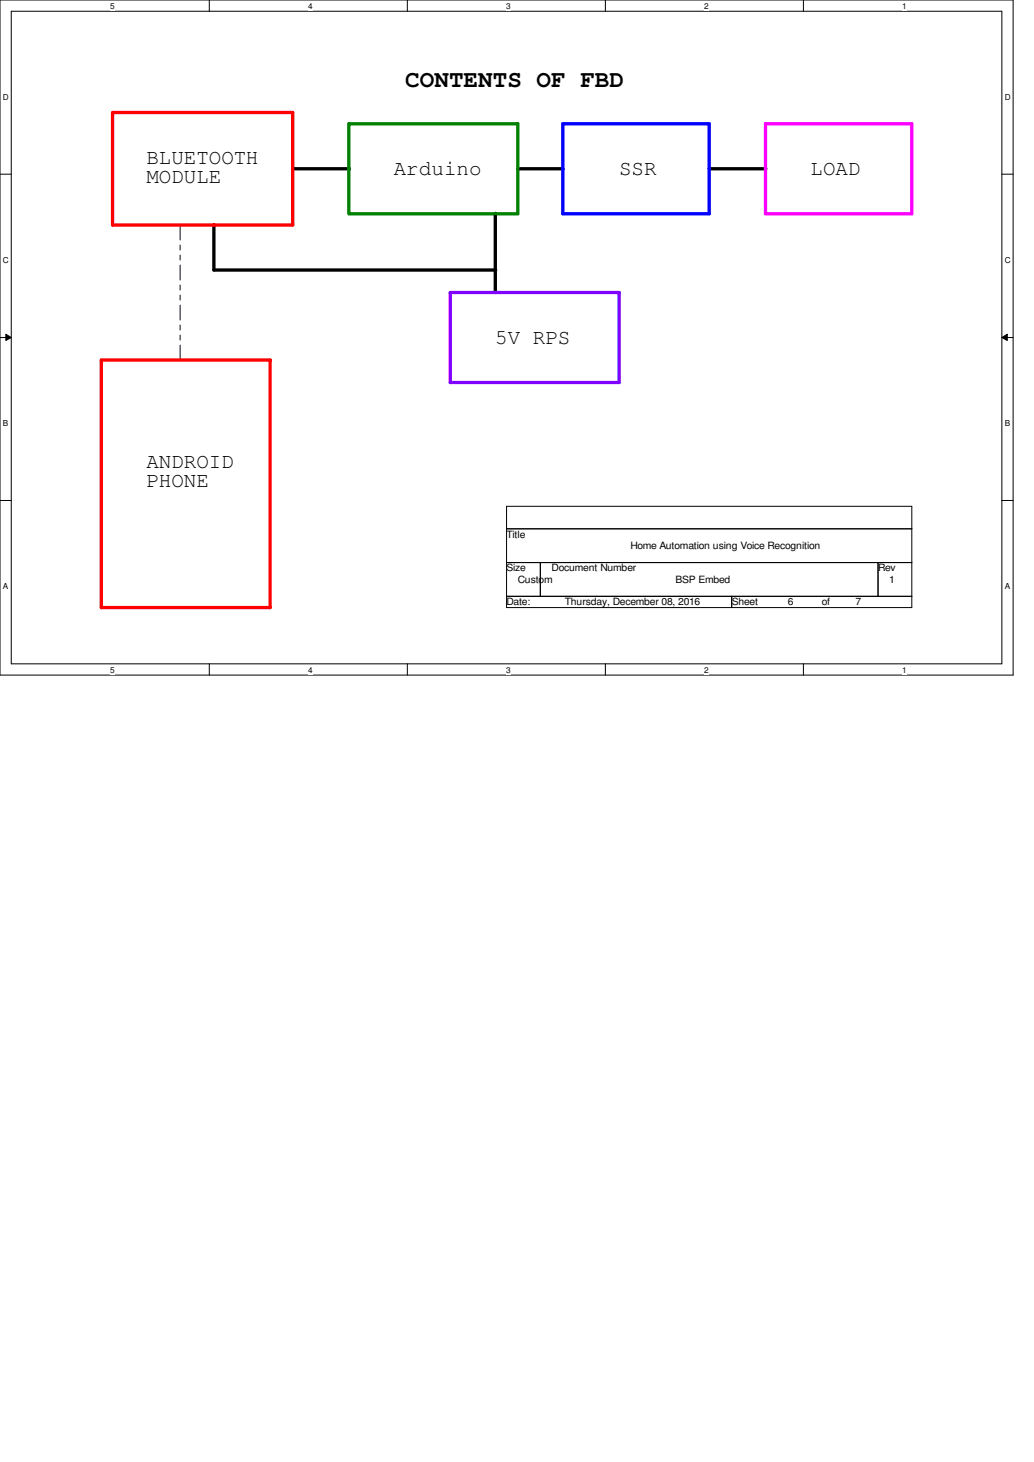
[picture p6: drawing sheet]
<svg xmlns="http://www.w3.org/2000/svg" width="210mm" height="297mm" viewBox="0 0 210 297" stroke-linecap="round" stroke-linejoin="round" font-family="sans-serif">
<defs><g id="words">
<text font-size="4.8" x="82.3" y="17.6">CONTENTS OF FBD</text>
<g font-size="4.3">
<text x="29.7" y="33.3">BLUETOOTH</text>
<text x="80" y="35.6">Arduino</text>
<text x="125.7" y="35.6">SSR</text>
<text x="164.6" y="35.6">LOAD</text>
<text x="29.7" y="37.3">MODULE</text>
<text x="100.6" y="69.8">5V RPS</text>
<text x="29.7" y="95">ANDROID</text>
<text x="29.7" y="99">PHONE</text>
</g>
<g font-size="2">
<text x="102.9" y="109.2">Title</text>
<text x="128" y="111.5">Home Automation using Voice Recognition</text>
<text x="102.9" y="116.1">Size</text>
<text x="105.2" y="118.4">Custom</text>
<text x="112" y="116.1">Document Number</text>
<text x="137.2" y="118.4">BSP Embed</text>
<text x="178.3" y="116.1">Rev</text>
<text x="180.6" y="118.4">1</text>
<text x="102.9" y="122.9">Date:</text>
<text x="114.7" y="122.9">Thursday, December 08, 2016</text>
<text x="148.6" y="122.9">Sheet</text>
<text x="160" y="122.9">6</text>
<text x="166.9" y="122.9">of</text>
<text x="173.7" y="122.9">7</text>
</g>
<g font-size="1.7">
<text x="22.4" y="1.8">5</text>
<text x="62.6" y="1.8">4</text>
<text x="102.8" y="1.8">3</text>
<text x="143" y="1.8">2</text>
<text x="183.2" y="1.8">1</text>
<text x=".6" y="20.3">D</text>
<text x="204" y="20.3">D</text>
<text x=".6" y="53.4">C</text>
<text x="204" y="53.4">C</text>
<text x=".6" y="86.6">B</text>
<text x="204" y="86.6">B</text>
<text x=".6" y="119.7">A</text>
<text x="204" y="119.7">A</text>
<text x="22.4" y="136.7">5</text>
<text x="62.6" y="136.7">4</text>
<text x="102.8" y="136.7">3</text>
<text x="143" y="136.7">2</text>
<text x="183.2" y="136.7">1</text>
</g>
</g></defs>
<path d="M0 0h205.7v137.2h-205.7zM2.3 2.3h201.2v132.6h-201.2z" fill="none" stroke="#000" stroke-width=".2"/>
<g fill="#fff">
<path d="M22.4 .3h.9v1.8h-.9z"/>
<path d="M22.4 135.1h.9v1.9h-.9z"/>
</g>
<path d="M42.5 0v2.3M42.5 134.9v2.3" fill="none" stroke="#000" stroke-width=".2"/>
<g fill="#fff">
<path d="M62.6 .3h.9v1.8h-.9z"/>
<path d="M62.6 135.1h.9v1.9h-.9z"/>
</g>
<path d="M82.7 0v2.3M82.7 134.9v2.3" fill="none" stroke="#000" stroke-width=".2"/>
<g fill="#fff">
<path d="M102.8 .3h.9v1.8h-.9z"/>
<path d="M102.8 135.1h.9v1.9h-.9z"/>
</g>
<path d="M122.9 0v2.3M122.9 134.9v2.3" fill="none" stroke="#000" stroke-width=".2"/>
<g fill="#fff">
<path d="M143 .3h.9v1.8h-.9z"/>
<path d="M143 135.1h.9v1.9h-.9z"/>
</g>
<path d="M163.2 0v2.3M163.2 134.9v2.3" fill="none" stroke="#000" stroke-width=".2"/>
<g fill="#fff">
<path d="M183.2 .3h.9v1.8h-.9z"/>
<path d="M183.2 135.1h.9v1.9h-.9z"/>
<path d="M.6 18.8h1.2v1.9h-1.2z"/>
<path d="M204 18.8h1.2v1.9h-1.2z"/>
<path d="M.6 51.9h1.2v1.9h-1.2z"/>
<path d="M204 51.9h1.2v1.9h-1.2z"/>
</g>
<path d="M0 35.4h2.3M203.5 35.4h2.2" fill="none" stroke="#000" stroke-width=".2"/>
<g fill="#fff">
<path d="M.6 85.1h1.1v1.9h-1.1z"/>
<path d="M204 85.1h1.1v1.9h-1.1z"/>
</g>
<path d="M0 68.6h2.3M1.2 67.9l1.1 .7-1.1 .6zM203.5 68.6l1.1-.7v1.3zM203.5 68.6h2.2" fill="none" stroke="#000" stroke-width=".2"/>
<path d="M1.2 67.9l1.1 .7-1.1 .6zM203.5 68.6l1.1-.7v1.3z" fill="#000"/>
<g fill="#fff">
<path d="M.6 118.2h1.1v1.9h-1.1z"/>
<path d="M204 118.2h1.1v1.9h-1.1z"/>
</g>
<path d="M0 101.7h2.3M102.9 102.9h82.3v20.5h-82.3zM102.9 107.4h82.3M102.9 114.3h82.3M109.7 114.3v6.9M178.3 114.3v6.9M203.5 101.7h2.2M102.9 121.2h82.3M148.6 121.2v2.2" fill="none" stroke="#000" stroke-width=".2"/>
<path d="M59.4 34.3h11.6M105.2 34.3h9.2M144 34.3h11.5M43.4 45.6v9.3h57.3M100.6 43.3v16.1" fill="none" stroke="#000" stroke-width=".68"/>
<path d="M36.6 73.2v-27.6" fill="none" stroke="#000040" stroke-width=".2" stroke-dasharray="3 1 1 1 1 1"/>
<path d="M91.4 59.4h34.3v18.3h-34.3z" fill="none" stroke="#8000ff" stroke-width=".68"/>
<path d="M22.9 22.9h36.5v22.8h-36.5zM20.6 73.2h34.3v50.2h-34.3z" fill="none" stroke="#f00" stroke-width=".68"/>
<path d="M70.9 25.1h34.3v18.3h-34.3z" fill="none" stroke="#008000" stroke-width=".68"/>
<path d="M155.4 25.1h29.8v18.3h-29.8z" fill="none" stroke="#f0f" stroke-width=".68"/>
<path d="M114.3 25.1h29.7v18.3h-29.7z" fill="none" stroke="#00f" stroke-width=".68"/>
<use href="#words"/>
</svg>
